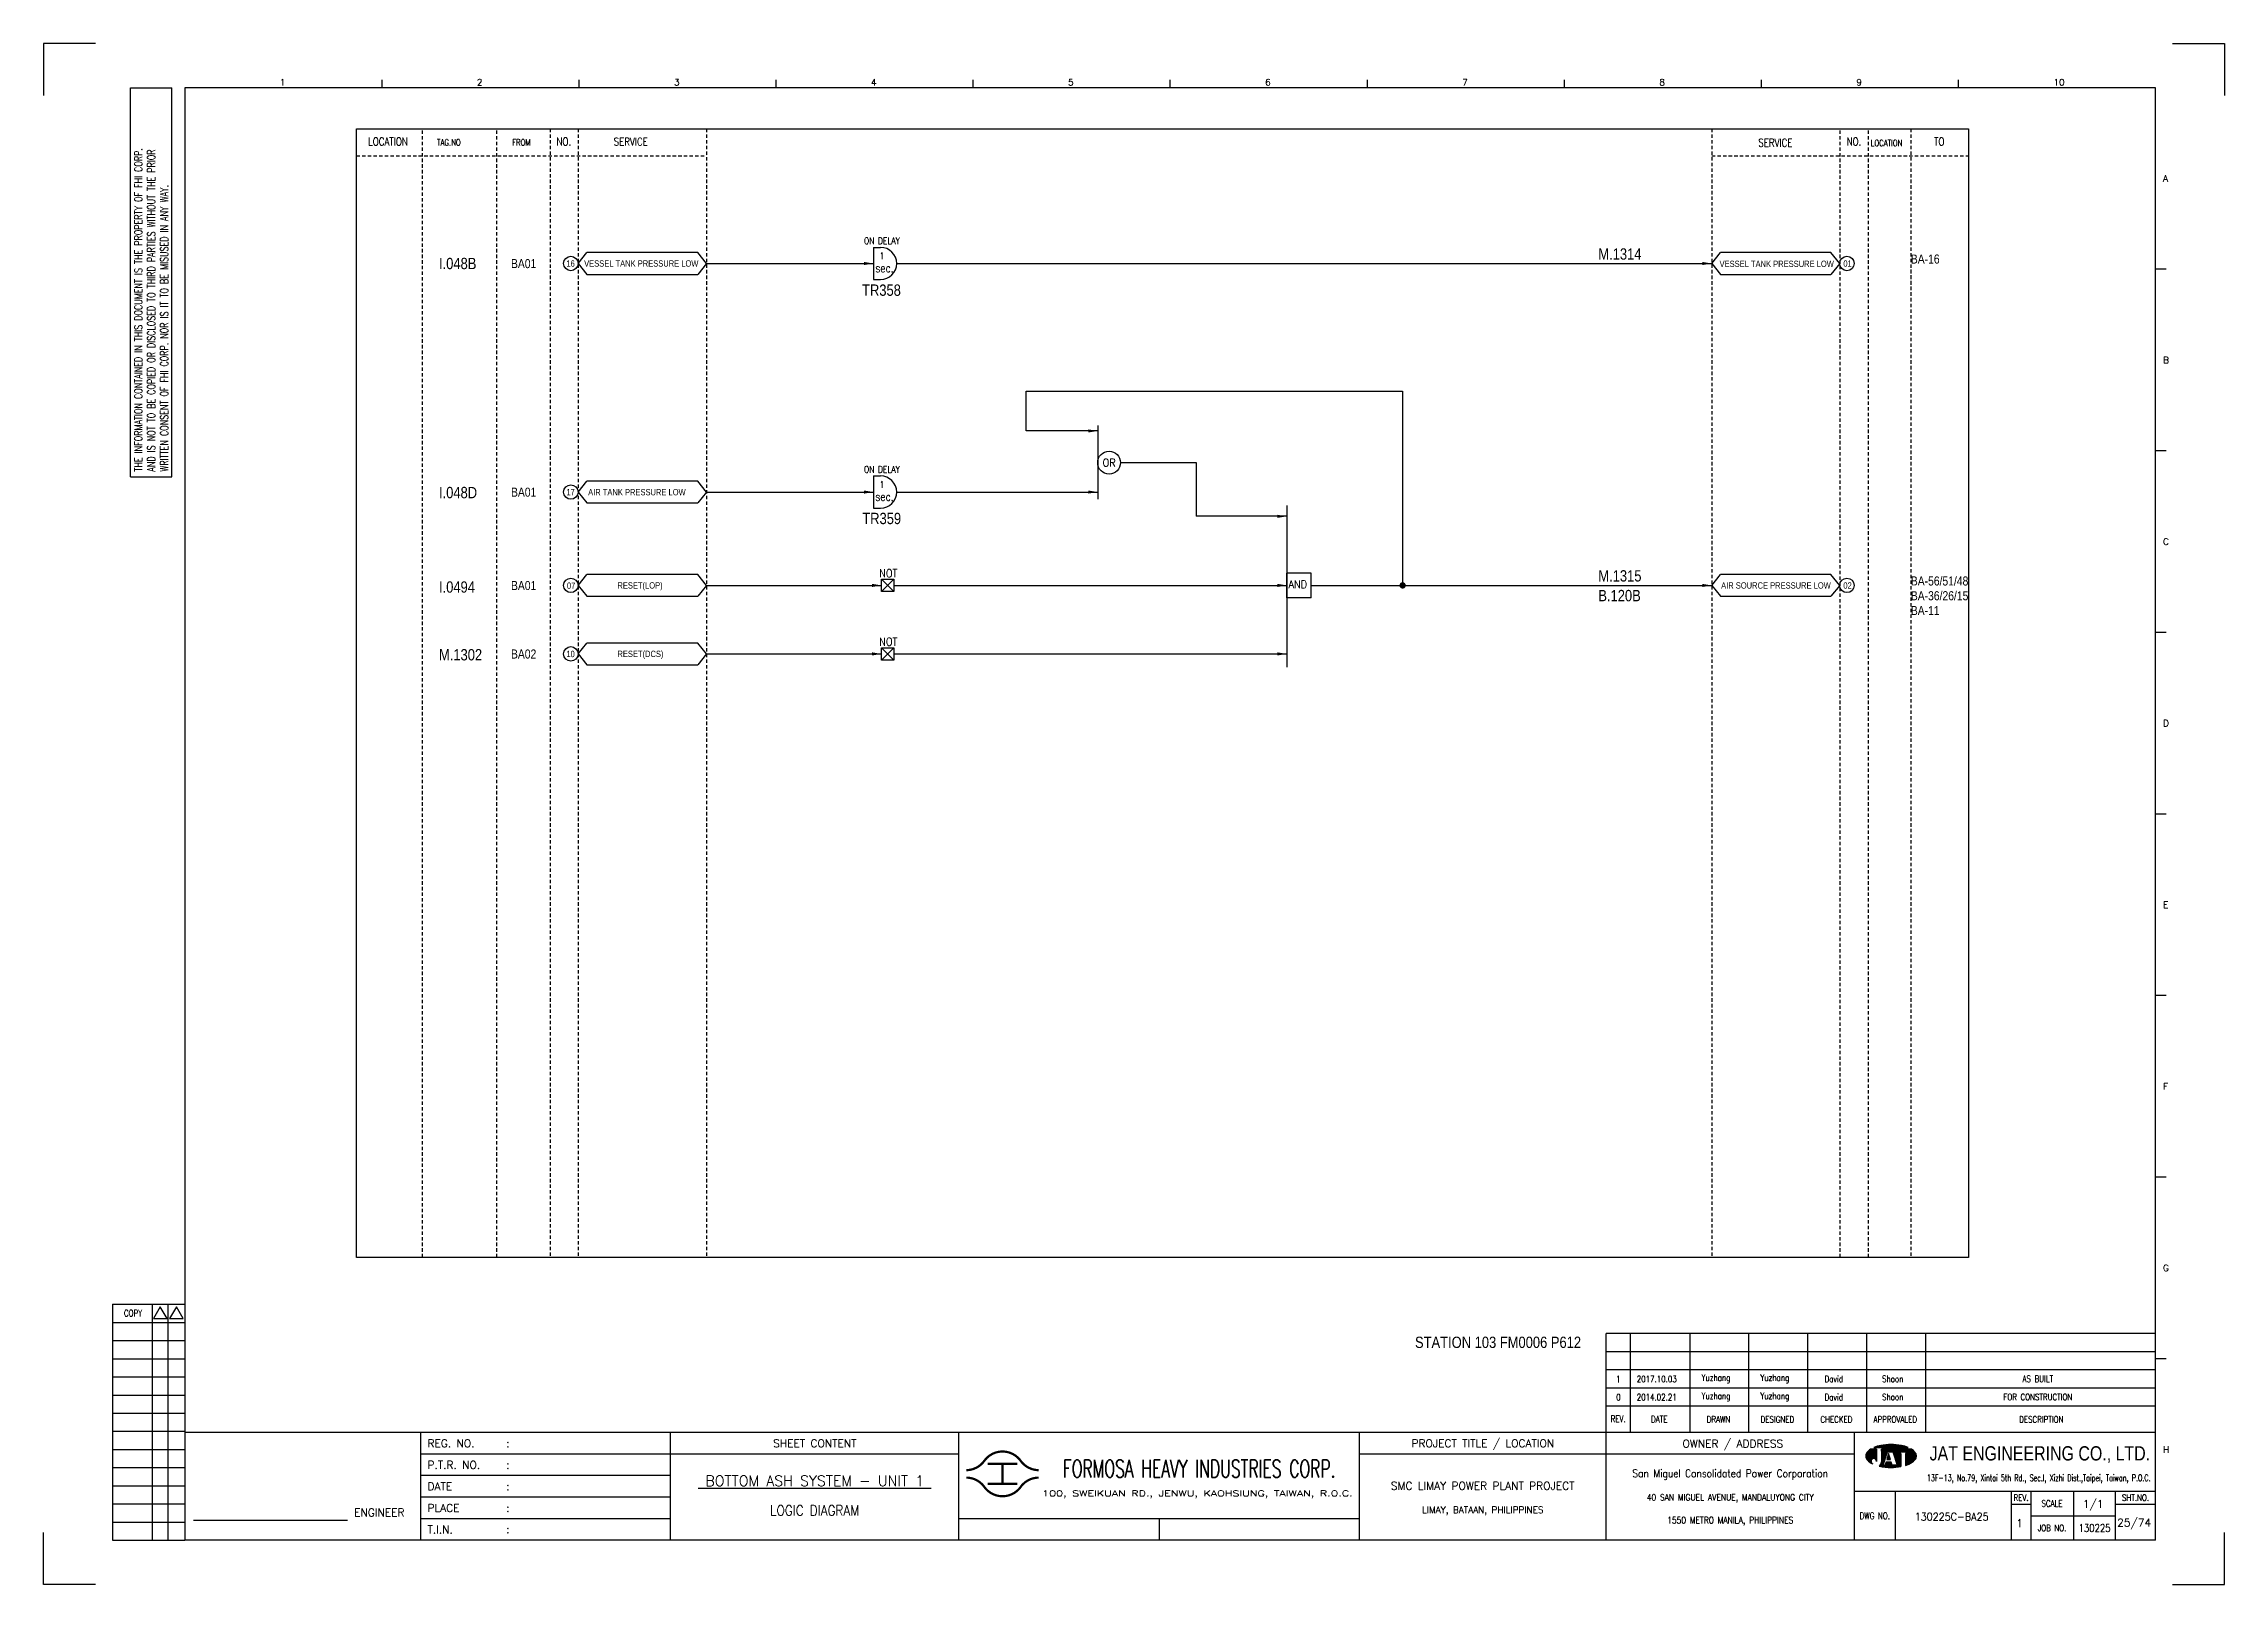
# Model space of a CAD drawing. Extents: x 1562 to 2528, y 409 to 1092.
import ezdxf
from ezdxf.enums import TextEntityAlignment as Align

# ---------------------------------------------------------------- set-up
doc = ezdxf.new("R2010")
doc.units = 0
doc.header["$MEASUREMENT"] = 0
doc.linetypes.add('HIDDEN', pattern=[4, 1.5, -1, 1.5])
doc.layers.get('0').update_dxf_attribs({"linetype": 'CONTINUOUS'})
doc.layers.get('DEFPOINTS').update_dxf_attribs({"linetype": 'CONTINUOUS'})
for name, color, linetype in [('B_DIM', 7, 'CONTINUOUS'), ('CON', 4, 'CONTINUOUS'), ('DCS', 7, 'CONTINUOUS'), ('DIM', 3, 'CONTINUOUS'), ('HID', 2, 'HIDDEN'), ('T', 2, 'CONTINUOUS'), ('TEXT', 7, 'CONTINUOUS'), ('圖框CON', 4, 'CONTINUOUS'), ('圖框DIM', 3, 'CONTINUOUS'), ('框線', 6, 'CONTINUOUS')]:
    doc.layers.add(name, color=color, linetype=linetype)
doc.styles.add('AEH', font='simplex', dxfattribs={"width": 0.8, "bigfont": 'ae'})
doc.styles.add('DAYUKP', font='complex', dxfattribs={"bigfont": 'DAYUKP.SHX'})
doc.styles.add('E2', font='simplex.shx', dxfattribs={"height": 2})
doc.styles.add('E3', font='simplex.shx', dxfattribs={"height": 3})
doc.styles.add('E4', font='simplex.shx', dxfattribs={"height": 4})
doc.styles.add('ROMANS', font='romans', dxfattribs={"width": 0.8})
doc.styles.add('style3', font='ARIALN.TTF')
doc.styles.add('WMF-Arial0', font='arial.ttf')

msp = doc.modelspace()

# ---------------------------------------------------------------- texts
at = {"layer": 'CON', "style": 'ROMANS'}
for s, height, width, p in [('LOCATION', 3.5, 0.8, (1714.49, 1048.26)), ('NO.', 3.5, 0.8, (1792.38, 1048.26)), ('SERVICE', 3.5, 0.8, (1822.03, 1048.19)), ('SERVICE', 3.5, 0.8, (2329.02, 1047.69)), ('NO.', 3.5, 0.8, (2363.82, 1048.26)), ('TO', 3.5, 0.8, (2401.62, 1048.26)), ('1', 3.02, 0.8, (1933.29, 997.63)), ('sec.', 3.78, 0.8, (1934.4, 992.26)), ('OR', 3.5, 0.9, (2033.89, 906.06)), ('sec.', 3.78, 0.8, (1934.4, 891.04)), ('1', 3.02, 0.8, (1933.29, 896.41)), ('NOT', 3.5, 0.9, (1936.09, 857.08)), ('NOT', 3.5, 0.9, (1936.09, 826.76))]:
    msp.add_text(s, height=height, dxfattribs=dict(at, width=width)).set_placement(p, align=Align.MIDDLE)
for s, height, width, p in [('TAG.NO', 2.8, 0.8, (1736.22, 1045.61)), ('FROM', 2.8, 0.8, (1769.48, 1045.61)), ('LOCATION', 2.8, 0.8, (2371.25, 1045.36)), ('ON DELAY', 3.024, 0.8, (1925.33, 1001.86)), ('ON DELAY', 3.024, 0.8, (1925.33, 900.64)), ('AND', 3.5, 0.9, (2113.38, 849.38))]:
    msp.add_text(s, height=height, dxfattribs=dict(at, width=width)).set_placement(p, align=Align.BOTTOM_LEFT)
at = {"layer": 'CON', "style": 'style3'}
for s, p in [('BA01', (1768.97, 994.21)), ('BA01', (1768.97, 892.99)), ('BA01', (1768.97, 851.65)), ('BA02', (1768.97, 821.33))]:
    msp.add_text(s, height=4, dxfattribs=at).set_placement(p, align=Align.MIDDLE_LEFT)
for s, p in [('16', (1793.5, 991.98)), ('VESSEL TANK PRESSURE LOW', (1801.37, 992.02)), ('VESSEL TANK PRESSURE LOW', (2304.3, 991.84)), ('01', (2359.13, 991.98)), ('17', (1793.5, 890.76)), ('AIR TANK PRESSURE LOW', (1803.15, 890.75)), ('07', (1793.75, 849.35)), ('RESET(LOP)', (1816.11, 849.47)), ('AIR SOURCE PRESSURE LOW', (2304.99, 849.44)), ('02', (2359.13, 849.42)), ('10', (1793.5, 819.1)), ('RESET(DCS)', (1816.11, 819.14))]:
    msp.add_text(s, height=2.8, dxfattribs=at).set_placement(p, align=Align.BOTTOM_LEFT)
for s, p in [('BA-16', (2389.02, 994.23)), ('BA-56/51/48', (2389.02, 851.67)), ('BA-36/26/15', (2389.02, 845.12)), ('BA-11', (2389.02, 838.57))]:
    msp.add_text(s, height=4, dxfattribs=at).set_placement(p)
at = {"layer": 'DCS', "linetype": 'ByBlock', "style": 'style3'}
for s, p in [('I.048B', (1737.08, 991.75)), ('M.1314', (2250.6, 995.95)), ('TR358', (1924.48, 979.95)), ('I.048D', (1737.08, 890.31)), ('TR359', (1924.58, 878.85)), ('I.0494', (1737.08, 848.49)), ('M.1315', (2250.6, 853.43)), ('B.120B', (2250.6, 844.69)), ('M.1302', (1737.08, 818.5)), ('STATION 103 FM0006 P612', (2169.4, 514.04))]:
    msp.add_text(s, height=5, dxfattribs=at).set_placement(p)
at = {"layer": 'T', "style": 'AEH', "width": 0.8}
for s, height, p in [('0', 2.87, (2259.46, 492.21)), ('1', 2.87, (2259.46, 500.25)), ('2017.10.03', 2.871, (2276.47, 500.28)), ('2014.02.21', 2.871, (2276.47, 492.24)), ('Yuzhang', 2.871, (2302.67, 500.37)), ('Yuzhang', 2.871, (2302.67, 492.33)), ('Yuzhang', 2.871, (2328.78, 500.37)), ('Yuzhang', 2.871, (2328.78, 492.33)), ('David', 2.871, (2354.89, 500.37)), ('David', 2.871, (2354.89, 492.33)), ('Shoon', 2.871, (2381.01, 500.37)), ('Shoon', 2.871, (2381.01, 492.33)), ('FOR CONSTRUCTION', 2.8714, (2445.28, 492.33)), ('AS BUILT', 2.871, (2445.28, 500.37))]:
    msp.add_text(s, height=height, dxfattribs=at).set_placement(p, align=Align.MIDDLE)
at = {"layer": 'TEXT', "color": 2, "style": 'E3', "width": 0.8}
msp.add_text('130225', height=3.446, dxfattribs=at).set_placement((2470.41, 434.3), align=Align.MIDDLE_CENTER)

# ---------------------------------------------------------------- blocks, each defined once
blk = doc.blocks.new('LEADER')
at = {"layer": 'CON'}
blk.add_solid([(0.85, -0.57), (0.85, -1.57), (3.85, -1.07)], dxfattribs=at)
blk = doc.blocks.new('Sht_Cont_T3')
at = {"layer": 'TEXT', "color": 3, "linetype": 'Continuous', "style": 'E4'}
for tag, p in [('$SHT_CONT_L1$', (55.63, 24.91)), ('$SHT_CONT_L2$', (55.63, 16.61)), ('$SHT_CONT_L3$', (55.63, 8.3))]:
    blk.add_attdef(tag, text='', height=4, dxfattribs=at).set_placement(p, align=Align.MIDDLE)
blk = doc.blocks.new('1880-TITLE_BLK')
at = {"layer": 'TEXT', "color": 2, "linetype": 'Continuous', "style": 'E3'}
for tag, p in [('DWG_NO', (736.41, 26.44)), ('REV', (762.59, 23.97)), ('SCALE', (790.95, 31.17)), ('SHT_NO', (806.74, 23.97))]:
    blk.add_attdef(tag, text='', height=3, dxfattribs=at).set_placement(p, align=Align.MIDDLE)
at = {"layer": 'TEXT', "linetype": 'Continuous', "style": 'E2', "width": 0.6}
for tag, p in [('REV_DATE', (418.65, 19.76)), ('APPR_DATE', (492.93, 19.76))]:
    blk.add_attdef(tag, text='', height=2, dxfattribs=at).set_placement(p, align=Align.MIDDLE_LEFT)
blk = doc.blocks.new('1')
at = {"ltscale": 500, "const_width": 0.99}
blk.add_lwpolyline([(1686.83, 57.65, -0.241531), (1678.79, 61.78, 0.512989), (1662.7, 61.78, -0.241531), (1654.66, 57.65, -0.241531)], format="xyb", dxfattribs=at)
for points in [[(1664.14, 60.4), (1677.35, 60.4)], [(1670.74, 60.4), (1670.74, 51.6)], [(1664.14, 51.6), (1677.35, 51.6)]]:
    blk.add_lwpolyline(points, dxfattribs=at)
at = {"const_width": 0.99}
blk.add_lwpolyline([(1686.83, 54.35, 0.241531), (1678.79, 50.22, -0.512989), (1662.7, 50.22, 0.241531), (1654.66, 54.35, 0.241531)], format="xyb", dxfattribs=at)
at = {"layer": 'B_DIM'}
for p, q in [((2181.53, 118.11), (1938.08, 118.11)), ((1938.08, 74.29), (1938.08, 118.11)), ((1948.92, 74.29), (1948.92, 118.11)), ((1975.28, 74.29), (1975.28, 118.11)), ((2001.39, 74.29), (2001.39, 118.11)), ((2027.5, 74.29), (2027.5, 118.11)), ((2053.62, 74.29), (2053.62, 118.11)), ((2079.73, 74.29), (2079.73, 118.11)), ((2181.53, 110.07), (1938.08, 110.07)), ((1938.08, 77.93), (1938.08, 104.33)), ((2181.53, 102.03), (1938.08, 102.03)), ((2181.53, 93.99), (1938.08, 93.99)), ((2181.53, 85.95), (1938.08, 85.95))]:
    blk.add_line(p, q, dxfattribs=at)
at = {"layer": 'CON'}
for points in [[(1523.67, 26.6), (1523.67, 74.29)], [(1651.45, 26.6), (1651.45, 74.29)]]:
    blk.add_lwpolyline(points, dxfattribs=at)
at = {"layer": 'CON', "ltscale": 500}
for points in [[(1523.67, 64.75), (1413.11, 64.75)], [(1651.45, 64.75), (1523.67, 64.75)], [(1523.67, 55.22), (1413.11, 55.22)], [(1523.67, 45.69), (1413.11, 45.69)], [(1523.67, 36.15), (1413.11, 36.15)]]:
    blk.add_lwpolyline(points, dxfattribs=at)
at = {"layer": 'DEFPOINTS'}
for points in [[(1268.99, 689.33), (1246.02, 689.33), (1246.02, 666.36)], [(2189, 689.33), (2211.97, 689.33), (2211.97, 666.36)], [(1268.99, 7.08), (1246.02, 7.08), (1246.02, 30.05)], [(2189, 7.08), (2211.97, 7.08), (2211.97, 30.05)]]:
    blk.add_lwpolyline(points, dxfattribs=at)
at = {"layer": 'DIM'}
for p, q in [((1276.46, 131.12), (1276.46, 26.6)), ((1276.46, 131.12), (1308.62, 131.12)), ((1294.26, 26.6), (1294.26, 131.12)), ((1301.15, 26.6), (1301.15, 131.12)), ((1276.46, 123.08), (1308.62, 123.08)), ((1276.46, 115.04), (1308.62, 115.04)), ((1276.46, 107), (1308.62, 107)), ((1276.46, 98.96), (1308.62, 98.96)), ((1276.46, 90.92), (1308.62, 90.92)), ((1276.46, 82.88), (1308.62, 82.88)), ((1276.46, 74.84), (1308.62, 74.84)), ((1276.46, 66.8), (1308.62, 66.8)), ((1276.46, 58.76), (1308.62, 58.76)), ((1276.46, 50.72), (1308.62, 50.72)), ((1276.46, 42.68), (1308.62, 42.68)), ((1276.46, 34.64), (1308.62, 34.64)), ((1276.46, 26.6), (1308.62, 26.6))]:
    blk.add_line(p, q, dxfattribs=at)
for points in [[(1297.7, 129.98), (1294.72, 124.81), (1300.69, 124.81)], [(1304.83, 129.98), (1301.84, 124.81), (1307.81, 124.81)]]:
    blk.add_lwpolyline(points, close=True, dxfattribs=at)
at = {"layer": 'T', "lineweight": -3}
for p, q in [((2056.73, 67.67), (2071.93, 67.67)), ((2057.91, 66.87), (2055.21, 66.87)), ((2057.91, 66.87), (2057.91, 61.52)), ((2073.45, 66.87), (2060.05, 66.87)), ((2060.05, 66.33), (2060.05, 66.87)), ((2060.05, 66.87), (2060.05, 61.23)), ((2061.8, 63.05), (2060.05, 61.24)), ((2060.85, 59.91), (2062.72, 65.8)), ((2061.65, 59.91), (2060.85, 59.91)), ((2062.08, 61.25), (2061.65, 59.91)), ((2064.44, 61.25), (2062.08, 61.25)), ((2063.26, 65), (2062.41, 62.32)), ((2062.41, 62.32), (2064.1, 62.32)), ((2062.72, 65.8), (2065.13, 65.8)), ((2064.1, 62.32), (2063.26, 65)), ((2063.79, 65.8), (2065.13, 65.8)), ((2064.86, 59.91), (2064.44, 61.25)), ((2067, 59.91), (2064.86, 59.91)), ((2065.13, 65.8), (2067, 59.91)), ((2066.74, 65.8), (2072.62, 65.8)), ((2066.74, 65), (2066.74, 65.8)), ((2068.61, 65), (2066.74, 65)), ((2068.61, 65), (2068.61, 59.21)), ((2072.62, 65), (2070.75, 65)), ((2070.75, 65), (2070.75, 59.74)), ((2072.62, 65.8), (2072.62, 65))]:
    blk.add_line(p, q, dxfattribs=at)
at = {"layer": 'T', "color": 0, "lineweight": -3}
for p, q in [((2056.94, 67.67), (2057.09, 67.82)), ((2057.16, 67.67), (2057.44, 67.95)), ((2057.39, 67.67), (2057.78, 68.07)), ((2057.61, 67.67), (2058.11, 68.18)), ((2057.83, 67.67), (2058.43, 68.27)), ((2058.05, 67.67), (2058.73, 68.35)), ((2058.27, 67.67), (2059.03, 68.43)), ((2058.49, 67.67), (2059.32, 68.49)), ((2058.72, 67.67), (2059.6, 68.55)), ((2058.94, 67.67), (2059.87, 68.6)), ((2059.16, 67.67), (2060.14, 68.65)), ((2059.38, 67.67), (2060.41, 68.7)), ((2059.6, 67.67), (2060.67, 68.74)), ((2059.82, 67.67), (2060.93, 68.77)), ((2060.05, 67.67), (2061.18, 68.81)), ((2060.27, 67.67), (2061.44, 68.84)), ((2060.49, 67.67), (2061.69, 68.87)), ((2060.71, 67.67), (2061.93, 68.89)), ((2060.93, 67.67), (2062.18, 68.91)), ((2061.15, 67.67), (2062.42, 68.93)), ((2061.38, 67.67), (2062.66, 68.95)), ((2061.6, 67.67), (2062.89, 68.97)), ((2061.82, 67.67), (2063.13, 68.98)), ((2062.04, 67.67), (2063.36, 68.99)), ((2062.26, 67.67), (2063.59, 69)), ((2062.48, 67.67), (2063.82, 69)), ((2062.71, 67.67), (2064.04, 69.01)), ((2062.93, 67.67), (2064.27, 69.01)), ((2063.15, 67.67), (2064.49, 69.01)), ((2063.37, 67.67), (2064.71, 69.01)), ((2063.59, 67.67), (2064.92, 69)), ((2063.81, 67.67), (2065.14, 69)), ((2064.04, 67.67), (2065.35, 68.99)), ((2064.26, 67.67), (2065.56, 68.98)), ((2064.48, 67.67), (2065.78, 68.97)), ((2064.7, 67.67), (2065.98, 68.95)), ((2064.92, 67.67), (2066.19, 68.94)), ((2065.14, 67.67), (2066.4, 68.92)), ((2065.37, 67.67), (2066.6, 68.9)), ((2065.59, 67.67), (2066.8, 68.88)), ((2065.81, 67.67), (2067, 68.86)), ((2066.03, 67.67), (2067.2, 68.84)), ((2066.25, 67.67), (2067.4, 68.82)), ((2066.47, 67.67), (2067.6, 68.79)), ((2066.7, 67.67), (2067.79, 68.77)), ((2066.92, 67.67), (2067.98, 68.74)), ((2067.14, 67.67), (2068.18, 68.71)), ((2067.36, 67.67), (2068.37, 68.68)), ((2067.58, 67.67), (2068.56, 68.64)), ((2067.81, 67.67), (2068.75, 68.61)), ((2068.03, 67.67), (2068.93, 68.58)), ((2068.25, 67.67), (2069.12, 68.54)), ((2068.47, 67.67), (2069.3, 68.5)), ((2068.69, 67.67), (2069.48, 68.46)), ((2068.91, 67.67), (2069.66, 68.42)), ((2069.14, 67.67), (2069.84, 68.37)), ((2069.36, 67.67), (2070.01, 68.33)), ((2069.58, 67.67), (2070.19, 68.28)), ((2069.8, 67.67), (2070.36, 68.23)), ((2070.02, 67.67), (2070.53, 68.18)), ((2070.24, 67.67), (2070.7, 68.13)), ((2070.47, 67.67), (2070.87, 68.07)), ((2070.69, 67.67), (2071.03, 68.02)), ((2070.91, 67.67), (2071.2, 67.96)), ((2071.13, 67.67), (2071.36, 67.9)), ((2071.35, 67.67), (2071.52, 67.84)), ((2071.57, 67.67), (2071.68, 67.77)), ((2071.8, 67.67), (2071.83, 67.71)), ((2053.09, 63.82), (2056.14, 66.87)), ((2053.09, 64.04), (2055.92, 66.87)), ((2053.11, 63.62), (2056.36, 66.87)), ((2053.12, 64.29), (2055.7, 66.87)), ((2053.14, 63.43), (2056.58, 66.87)), ((2053.18, 63.25), (2056.8, 66.87)), ((2053.18, 64.57), (2055.47, 66.87)), ((2053.24, 63.08), (2057.03, 66.87)), ((2053.29, 64.91), (2055.25, 66.87)), ((2053.3, 62.92), (2057.25, 66.87)), ((2053.37, 62.77), (2057.47, 66.87)), ((2053.45, 62.63), (2057.69, 66.87)), ((2053.54, 62.5), (2057.91, 66.86)), ((2053.61, 65.45), (2054.47, 66.31)), ((2053.64, 62.37), (2057.91, 66.64)), ((2053.74, 62.25), (2057.91, 66.42)), ((2053.84, 62.14), (2057.91, 66.2)), ((2053.95, 62.02), (2057.91, 65.98)), ((2054.07, 61.91), (2057.91, 65.75)), ((2054.18, 61.8), (2057.91, 65.53)), ((2054.29, 61.7), (2057.91, 65.31)), ((2054.41, 61.59), (2057.91, 65.09)), ((2054.53, 61.49), (2057.91, 64.87)), ((2054.65, 61.39), (2057.91, 64.65)), ((2054.78, 61.29), (2055.59, 62.11)), ((2054.9, 61.2), (2055.48, 61.77)), ((2055.03, 61.11), (2055.46, 61.53)), ((2055.16, 61.01), (2055.47, 61.33)), ((2055.3, 60.93), (2055.52, 61.15)), ((2055.43, 60.84), (2055.59, 60.99)), ((2055.57, 60.76), (2055.67, 60.85)), ((2055.71, 60.67), (2055.76, 60.73)), ((2055.85, 60.59), (2055.88, 60.62)), ((2056, 60.52), (2056, 60.52)), ((2056.12, 62.63), (2057.91, 64.42)), ((2056.14, 60.44), (2056.14, 60.44)), ((2056.46, 62.75), (2057.91, 64.2)), ((2056.7, 62.77), (2057.91, 63.98)), ((2056.9, 62.75), (2057.91, 63.76)), ((2057.08, 62.71), (2057.91, 63.54)), ((2057.23, 62.64), (2057.91, 63.32)), ((2057.37, 62.56), (2057.91, 63.09)), ((2057.5, 62.46), (2057.91, 62.87)), ((2057.61, 62.35), (2057.91, 62.65)), ((2057.7, 62.23), (2057.91, 62.43)), ((2057.79, 62.09), (2057.91, 62.21)), ((2057.85, 61.93), (2057.91, 61.99)), ((2057.89, 61.75), (2057.91, 61.76)), ((2057.91, 61.54), (2057.91, 61.55)), ((2059.09, 59.4), (2061.43, 61.74)), ((2059.28, 59.36), (2061.33, 61.42)), ((2059.46, 59.32), (2061.23, 61.09)), ((2059.64, 59.29), (2061.12, 60.77)), ((2059.83, 59.25), (2061.02, 60.44)), ((2059.86, 60.39), (2061.54, 62.07)), ((2059.98, 60.73), (2061.64, 62.39)), ((2060.02, 59.22), (2060.92, 60.12)), ((2060.03, 61), (2061.74, 62.72)), ((2060.05, 63.24), (2063.68, 66.87)), ((2060.05, 63.46), (2063.46, 66.87)), ((2060.05, 63.68), (2063.23, 66.87)), ((2060.05, 63.9), (2063.01, 66.87)), ((2060.05, 64.13), (2062.79, 66.87)), ((2060.05, 64.35), (2062.57, 66.87)), ((2060.05, 64.57), (2062.35, 66.87)), ((2060.05, 64.79), (2062.13, 66.87)), ((2060.05, 65.01), (2061.9, 66.87)), ((2060.05, 65.23), (2061.68, 66.87)), ((2060.05, 65.46), (2061.46, 66.87)), ((2060.05, 66.12), (2060.79, 66.87)), ((2060.05, 66.34), (2060.57, 66.87)), ((2060.05, 66.56), (2060.35, 66.87)), ((2060.05, 66.79), (2060.13, 66.87)), ((2060.05, 65.68), (2061.24, 66.87)), ((2060.05, 65.9), (2061.02, 66.87)), ((2060.05, 63.02), (2062.67, 65.64)), ((2060.05, 62.8), (2062.57, 65.32)), ((2060.05, 62.57), (2062.47, 64.99)), ((2060.05, 62.35), (2062.36, 64.67)), ((2060.05, 62.13), (2062.26, 64.34)), ((2060.05, 61.91), (2062.16, 64.02)), ((2060.05, 61.69), (2062.05, 63.69)), ((2060.05, 61.46), (2061.95, 63.37)), ((2060.05, 61.24), (2060.05, 61.24)), ((2060.21, 59.19), (2060.93, 59.91)), ((2060.4, 59.16), (2061.15, 59.91)), ((2060.59, 59.13), (2061.38, 59.91)), ((2060.78, 59.1), (2061.6, 59.91)), ((2060.98, 59.07), (2063.16, 61.25)), ((2061.17, 59.04), (2063.38, 61.25)), ((2061.37, 59.02), (2063.6, 61.25)), ((2061.57, 59), (2063.82, 61.25)), ((2061.68, 59.99), (2062.94, 61.25)), ((2061.77, 58.97), (2064.04, 61.25)), ((2061.78, 60.32), (2062.71, 61.25)), ((2061.88, 60.64), (2062.49, 61.25)), ((2061.97, 58.95), (2064.27, 61.25)), ((2061.99, 60.96), (2062.27, 61.25)), ((2062.17, 58.94), (2064.45, 61.21)), ((2062.38, 58.92), (2064.51, 61.05)), ((2062.45, 62.32), (2063.71, 63.57)), ((2062.5, 62.58), (2063.65, 63.74)), ((2062.58, 58.9), (2064.56, 60.88)), ((2062.6, 62.91), (2063.6, 63.91)), ((2062.68, 62.32), (2063.76, 63.4)), ((2062.7, 63.23), (2063.55, 64.08)), ((2062.79, 58.89), (2064.61, 60.71)), ((2062.8, 63.56), (2063.49, 64.25)), ((2062.83, 65.8), (2063.9, 66.87)), ((2062.9, 62.32), (2063.81, 63.24)), ((2062.91, 63.88), (2063.44, 64.42)), ((2063, 58.88), (2064.67, 60.54)), ((2063.01, 64.2), (2063.39, 64.58)), ((2063.05, 65.8), (2064.12, 66.87)), ((2063.11, 64.53), (2063.33, 64.75)), ((2063.12, 62.32), (2063.87, 63.07)), ((2063.21, 64.85), (2063.28, 64.92)), ((2063.21, 58.87), (2064.72, 60.37)), ((2063.27, 65.8), (2064.34, 66.87)), ((2063.34, 62.32), (2063.92, 62.9)), ((2063.43, 58.86), (2064.77, 60.2)), ((2063.49, 65.8), (2064.56, 66.87)), ((2063.56, 62.32), (2063.97, 62.73)), ((2063.64, 58.85), (2064.82, 60.03)), ((2063.72, 65.8), (2064.79, 66.87)), ((2063.78, 62.32), (2064.03, 62.56)), ((2063.86, 58.85), (2064.92, 59.91)), ((2063.94, 65.8), (2065.01, 66.87)), ((2064.01, 62.32), (2064.08, 62.39)), ((2064.08, 58.84), (2065.15, 59.91)), ((2064.16, 65.8), (2065.23, 66.87)), ((2064.3, 58.84), (2065.37, 59.91)), ((2064.38, 65.8), (2065.45, 66.87)), ((2064.52, 58.84), (2065.59, 59.91)), ((2064.6, 65.8), (2065.67, 66.87)), ((2064.74, 58.85), (2065.81, 59.91)), ((2064.82, 65.8), (2065.89, 66.87)), ((2064.97, 58.85), (2066.03, 59.91)), ((2065.05, 65.8), (2066.12, 66.87)), ((2065.16, 65.69), (2066.34, 66.87)), ((2065.2, 58.86), (2066.25, 59.91)), ((2065.22, 65.53), (2066.56, 66.87)), ((2065.27, 65.36), (2066.78, 66.87)), ((2065.32, 65.19), (2067, 66.87)), ((2065.38, 65.02), (2067.22, 66.87)), ((2065.43, 64.85), (2067.45, 66.87)), ((2065.43, 58.87), (2066.48, 59.91)), ((2065.48, 64.69), (2067.67, 66.87)), ((2065.54, 64.52), (2066.74, 65.71)), ((2065.59, 64.35), (2066.74, 65.49)), ((2065.65, 64.18), (2066.74, 65.27)), ((2065.66, 58.88), (2066.7, 59.91)), ((2065.7, 64.01), (2066.74, 65.05)), ((2065.75, 63.84), (2066.9, 65)), ((2065.81, 63.68), (2067.12, 65)), ((2065.86, 63.51), (2067.35, 65)), ((2065.9, 58.89), (2066.92, 59.91)), ((2065.91, 63.34), (2067.57, 65)), ((2065.97, 63.17), (2067.79, 65)), ((2066.02, 63), (2068.01, 65)), ((2066.07, 62.84), (2068.23, 65)), ((2066.13, 62.67), (2068.46, 65)), ((2066.14, 58.91), (2068.61, 61.38)), ((2066.18, 62.5), (2068.61, 64.93)), ((2066.23, 62.33), (2068.61, 64.71)), ((2066.29, 62.16), (2068.61, 64.48)), ((2066.34, 61.99), (2068.61, 64.26)), ((2066.38, 58.93), (2068.61, 61.16)), ((2066.39, 61.83), (2068.61, 64.04)), ((2066.45, 61.66), (2068.61, 63.82)), ((2066.5, 61.49), (2068.61, 63.6)), ((2066.56, 61.32), (2068.61, 63.38)), ((2066.61, 61.15), (2068.61, 63.15)), ((2066.62, 58.95), (2068.61, 60.94)), ((2066.66, 60.99), (2068.61, 62.93)), ((2066.72, 60.82), (2068.61, 62.71)), ((2066.77, 60.65), (2068.61, 62.49)), ((2066.82, 65.8), (2067.89, 66.87)), ((2066.82, 60.48), (2068.61, 62.27)), ((2066.87, 58.97), (2068.61, 60.72)), ((2066.88, 60.31), (2068.61, 62.05)), ((2066.93, 60.14), (2068.61, 61.82)), ((2066.98, 59.98), (2068.61, 61.6)), ((2067.04, 65.8), (2068.11, 66.87)), ((2067.11, 59), (2068.61, 60.49)), ((2067.26, 65.8), (2068.33, 66.87)), ((2067.37, 59.03), (2068.61, 60.27)), ((2067.48, 65.8), (2068.55, 66.87)), ((2067.62, 59.06), (2068.61, 60.05)), ((2067.71, 65.8), (2068.78, 66.87)), ((2067.88, 59.1), (2068.61, 59.83)), ((2067.93, 65.8), (2069, 66.87)), ((2068.14, 59.14), (2068.61, 59.61)), ((2068.15, 65.8), (2069.22, 66.87)), ((2068.37, 65.8), (2069.44, 66.87)), ((2068.4, 59.18), (2068.61, 59.38)), ((2068.59, 65.8), (2069.66, 66.87)), ((2068.81, 65.8), (2069.88, 66.87)), ((2069.04, 65.8), (2070.11, 66.87)), ((2069.26, 65.8), (2070.33, 66.87)), ((2069.48, 65.8), (2070.55, 66.87)), ((2069.7, 65.8), (2070.77, 66.87)), ((2069.92, 65.8), (2070.99, 66.87)), ((2070.14, 65.8), (2071.21, 66.87)), ((2070.37, 65.8), (2071.44, 66.87)), ((2070.59, 65.8), (2071.66, 66.87)), ((2070.75, 63.08), (2074.07, 66.4)), ((2070.75, 62.86), (2074.19, 66.3)), ((2070.75, 62.63), (2074.31, 66.2)), ((2070.75, 62.41), (2074.43, 66.09)), ((2070.75, 62.19), (2074.54, 65.98)), ((2070.75, 61.97), (2074.66, 65.87)), ((2070.75, 61.75), (2074.77, 65.76)), ((2070.75, 61.53), (2074.87, 65.65)), ((2070.75, 61.3), (2074.98, 65.53)), ((2070.75, 61.08), (2075.08, 65.41)), ((2070.75, 60.86), (2075.17, 65.28)), ((2070.75, 60.64), (2075.25, 65.14)), ((2070.75, 63.96), (2071.78, 65)), ((2070.75, 63.74), (2072, 65)), ((2070.75, 63.52), (2072.22, 65)), ((2070.75, 63.3), (2072.45, 65)), ((2070.75, 64.41), (2071.34, 65)), ((2070.75, 64.19), (2071.56, 65)), ((2070.75, 64.85), (2070.89, 65)), ((2070.75, 64.63), (2071.12, 65)), ((2070.75, 60.42), (2075.33, 64.99)), ((2070.75, 60.2), (2075.39, 64.84)), ((2070.75, 59.97), (2075.45, 64.67)), ((2070.75, 59.75), (2075.5, 64.5)), ((2070.81, 65.8), (2071.88, 66.87)), ((2071.03, 65.8), (2072.1, 66.87)), ((2071.07, 59.85), (2075.53, 64.32)), ((2071.25, 65.8), (2072.32, 66.87)), ((2071.42, 59.97), (2075.56, 64.12)), ((2071.47, 65.8), (2072.54, 66.87)), ((2071.7, 65.8), (2072.77, 66.87)), ((2071.78, 60.12), (2075.57, 63.9)), ((2071.92, 65.8), (2072.99, 66.87)), ((2072.14, 65.8), (2073.21, 66.87)), ((2072.17, 60.28), (2075.55, 63.67)), ((2072.36, 65.8), (2073.43, 66.87)), ((2072.58, 65.8), (2073.57, 66.78)), ((2072.59, 60.48), (2075.51, 63.4)), ((2072.62, 65.62), (2073.7, 66.69)), ((2072.62, 65.39), (2073.83, 66.6)), ((2072.62, 65.17), (2073.95, 66.5)), ((2073.08, 60.75), (2075.42, 63.1)), ((2073.74, 61.19), (2075.24, 62.69))]:
    blk.add_line(p, q, dxfattribs=at)
at = {"layer": 'T', "lineweight": -3}
for centre, major_axis, start_param, end_param in [((2062.5, 54), (-10.49, 10.49), 5.683021, 5.897183), ((2064.33, 44.23), (-17.52, 17.52), 5.497787, 5.683021), ((2064.33, 44.23), (17.52, 17.52), 0.600164, 0.785398), ((2066.16, 54), (10.49, 10.49), 0.386002, 0.600164), ((2055.58, 63.92), (1.76, 1.76), 1.614811, 2.356194), ((2055.58, 63.92), (-1.76, 1.76), 0.785398, 1.526782), ((2059.72, 60.14), (-5.73, 5.73), 6.088179, 6.3272), ((2059.72, 67.71), (5.73, 5.73), 3.097578, 3.478972), ((2056.68, 61.54), (-0.868, 0.868), 3.906164, 8.245601), ((2057.88, 61.28), (1.53, 1.53), 4.470635, 5.546585), ((2064.33, 83.62), (17.52, 17.52), 3.710226, 3.926991), ((2064.33, 83.62), (17.52, 17.52), 3.926991, 4.100643), ((2066.16, 73.85), (-10.49, 10.49), 2.670765, 2.781027), ((2068.93, 67.71), (-5.73, 5.73), 2.781027, 3.185607), ((2068.93, 60.14), (-5.73, 5.73), 4.668374, 4.907395), ((2073.07, 63.92), (-1.76, 1.76), 3.926991, 4.668374), ((2073.07, 63.92), (1.76, 1.76), 4.756403, 5.497787)]:
    blk.add_ellipse(centre, major_axis=major_axis, ratio=1, start_param=start_param, end_param=end_param, dxfattribs=at)
at = {"layer": '圖框CON'}
for p, q in [((1284.5, 669.81), (1302.87, 669.81)), ((1284.5, 497.52), (1284.5, 669.81)), ((1302.87, 497.52), (1302.87, 669.81)), ((1395.91, 669.85), (1395.91, 673.29)), ((1483.2, 669.85), (1483.2, 673.29)), ((1570.49, 669.85), (1570.49, 673.29)), ((1657.78, 669.85), (1657.78, 673.29)), ((1745.08, 669.85), (1745.08, 673.29)), ((1832.37, 669.85), (1832.37, 673.29)), ((1919.66, 669.85), (1919.66, 673.29)), ((2006.95, 669.85), (2006.95, 673.29)), ((2094.24, 669.85), (2094.24, 673.29)), ((2186.14, 589.41), (2181.53, 589.41)), ((2186.14, 509.01), (2181.53, 509.01)), ((1284.5, 497.52), (1302.87, 497.52)), ((2186.14, 428.61), (2181.53, 428.61)), ((2186.14, 348.2), (2181.53, 348.2)), ((2186.14, 267.8), (2181.53, 267.8)), ((2186.14, 187.4), (2181.53, 187.4)), ((2186.14, 107), (2181.53, 107)), ((2048.1, 48.3), (2181.53, 48.3)), ((2066.14, 48.3), (2066.14, 26.6)), ((2117.55, 48.3), (2117.55, 26.6)), ((2117.55, 42.62), (2126.28, 42.62)), ((2126.28, 48.3), (2126.28, 26.6)), ((2145.25, 26.6), (2145.25, 48.3)), ((2163.72, 26.6), (2163.72, 48.3)), ((2163.72, 42.62), (2181.53, 42.62)), ((1740.17, 36.15), (1740.17, 26.6)), ((2126.28, 37.45), (2163.72, 37.45))]:
    blk.add_line(p, q, dxfattribs=at)
for points in [[(1413.11, 26.6), (1413.11, 74.29)], [(1828.89, 26.6), (1828.89, 74.29)], [(1938.08, 26.6), (1938.08, 74.29)], [(2048.1, 26.6), (2048.1, 74.29)], [(2048.1, 64.75), (1828.89, 64.75)], [(1828.89, 36.15), (1802.67, 36.15), (1651.45, 36.15)]]:
    blk.add_lwpolyline(points, dxfattribs=at)
at = {"layer": '圖框DIM'}
blk.add_line((1312.36, 35.55), (1380.65, 35.55), dxfattribs=at)
at = {"layer": '框線'}
for p, q in [((1308.62, 669.81), (1308.62, 26.6)), ((2181.53, 669.81), (1308.62, 669.81)), ((2181.53, 26.6), (2181.53, 669.81)), ((2181.53, 74.29), (1308.62, 74.29)), ((2181.53, 26.6), (1308.62, 26.6))]:
    blk.add_line(p, q, dxfattribs=at)
at = {"style": 'DAYUKP'}
for s, height, p in [('1', 2.87, (1350.64, 670.78)), ('2', 2.87, (1437.93, 670.78)), ('3', 2.87, (1525.22, 670.78)), ('4', 2.87, (1612.51, 670.78)), ('5', 2.87, (1699.8, 670.78)), ('6', 2.87, (1787.1, 670.78)), ('7', 2.87, (1874.39, 670.78)), ('8', 2.87, (1961.68, 670.78)), ('9', 2.87, (2048.97, 670.78)), ('10', 2.871, (2136.26, 670.78))]:
    blk.add_text(s, height=height, dxfattribs=at).set_placement(p)
for s, p in [('A', (2184.79, 629.6)), ('B', (2184.79, 549.2)), ('C', (2184.79, 468.8)), ('D', (2184.79, 388.39)), ('E', (2184.79, 307.99)), ('F', (2184.79, 227.59)), ('G', (2184.79, 147.19)), ('H', (2184.79, 66.79))]:
    blk.add_text(s, height=2.87, dxfattribs=at).set_placement(p, align=Align.MIDDLE_LEFT)
at = {"style": 'WMF-Arial0', "width": 0.8}
blk.add_text('JAT ENGINEERING CO., LTD.', height=6.3172, dxfattribs=at).set_placement((2130.24, 64.55), align=Align.MIDDLE)
at = {"color": 90, "ltscale": 500, "style": 'ROMANS', "width": 0.65}
blk.add_text('FORMOSA HEAVY INDUSTRIES CORP.', height=7.7366, dxfattribs=at).set_placement((1757.9, 58.28), align=Align.MIDDLE)
at = {"color": 2, "ltscale": 500, "style": 'ROMANS', "width": 0.85}
blk.add_text('San Miguel Consolidated Power Corporation', height=3.4457, dxfattribs=at).set_placement((1993.09, 56.23), align=Align.MIDDLE_CENTER)
at = {"color": 2, "ltscale": 500, "style": 'ROMANS'}
for s, height, p in [('SMC LIMAY POWER PLANT PROJECT', 3.4457, (1883.48, 50.7)), ('LIMAY, BATAAN, PHILIPPINES', 2.8714, (1883.48, 40.08))]:
    blk.add_text(s, height=height, dxfattribs=at).set_placement(p, align=Align.MIDDLE_CENTER)
at = {"color": 4, "ltscale": 500, "style": 'ROMANS', "width": 0.85}
for s, p in [('40 SAN MIGUEL AVENUE, MANDALUYONG CITY', (1993.09, 45.61)), ('1550 METRO MANILA, PHILIPPINES', (1993.09, 35.51))]:
    blk.add_text(s, height=2.8714, dxfattribs=at).set_placement(p, align=Align.MIDDLE_CENTER)
at = {"layer": 'B_DIM', "style": 'AEH', "width": 0.8}
for s, height, p in [('REV.', 2.871, (1943.45, 80.37)), ('DATE', 2.871, (1961.68, 80.21)), ('DRAWN', 2.871, (1987.87, 80.12)), ('DESIGNED', 2.871, (2013.98, 80.12)), ('CHECKED', 2.871, (2040.1, 80.12)), ('APPROVALED', 2.871, (2066.21, 80.12)), ('DESCRIPTION', 2.8714, (2130.87, 80.12))]:
    blk.add_text(s, height=height, dxfattribs=at).set_placement(p, align=Align.MIDDLE)
at = {"layer": 'DIM', "style": 'ROMANS', "width": 0.75}
for s, p in [('THE INFORMATION CONTAINED IN THIS DOCUMENT IS THE PROPERTY OF FHI CORP.', (1287.94, 499.82)), ('AND IS NOT TO BE COPIED OR DISCLOSED TO THIRD PARTIES WITHOUT THE PRIOR', (1293.68, 499.82)), ('WRITTEN CONSENT OF FHI CORP. NOR IS IT TO BE MISUSED IN ANY WAY.', (1299.43, 499.82))]:
    blk.add_text(s, height=3.4457, rotation=90, dxfattribs=at).set_placement(p, align=Align.MIDDLE_LEFT)
at = {"layer": 'DIM', "style": 'ROMANS', "width": 0.8}
blk.add_text('COPY', height=2.871, dxfattribs=at).set_placement((1285.64, 127.16), align=Align.MIDDLE)
at = {"layer": 'HID', "ltscale": 500, "style": 'ROMANS'}
for s, height, p in [('REG. NO.', 3.446, (1416.1, 69.52)), (':', 3.45, (1450.9, 69.52)), ('P.T.R. NO.', 3.446, (1416.1, 59.99)), (':', 3.45, (1450.9, 59.99)), ('DATE', 3.446, (1416.1, 50.45)), (':', 3.45, (1450.9, 50.45)), ('PLACE', 3.446, (1416.1, 40.92)), (':', 3.45, (1450.9, 40.92)), ('T.I.N.', 3.446, (1416.1, 31.37)), (':', 3.45, (1450.9, 31.39))]:
    blk.add_text(s, height=height, dxfattribs=at).set_placement(p, align=Align.MIDDLE_LEFT)
for s, p in [('SHEET CONTENT', (1587.56, 69.52)), ('PROJECT TITLE / LOCATION', (1883.48, 69.28)), ('OWNER / ADDRESS', (1994.25, 69.12))]:
    blk.add_text(s, height=3.4457, dxfattribs=at).set_placement(p, align=Align.MIDDLE)
at = {"layer": 'HID', "style": 'ROMANS', "width": 1.216198}
blk.add_text('100, SWEIKUAN RD., JENWU, KAOHSIUNG, TAIWAN, R.O.C.', height=2.5897, dxfattribs=at).set_placement((1688.31, 46.06), (1825.84, 46.06), align=Align.FIT)
at = {"layer": 'HID', "style": 'ROMANS'}
blk.add_text('ENGINEER', height=3.446, dxfattribs=at).set_placement((1394.71, 37.18), align=Align.CENTER)
at = {"layer": 'HID', "color": 7, "style": 'ROMANS', "width": 0.8}
for s, p in [('DWG NO.', (2057.12, 37.45)), ('REV.', (2121.92, 45.46)), ('SCALE', (2135.64, 42.87)), ('SHT.NO.', (2172.62, 45.46)), ('JOB NO.', (2135.64, 32.03))]:
    blk.add_text(s, height=2.871, dxfattribs=at).set_placement(p, align=Align.MIDDLE)
at = {"layer": 'T', "color": 2, "ltscale": 500, "style": 'ROMANS', "width": 0.65}
blk.add_text('13F-13, No.79, Xintai 5th Rd., Sec.I, Xizhi Dist.,Taipei, Taiwan, P.O.C.', height=2.8714, dxfattribs=at).set_placement((2129.74, 52.81), align=Align.CENTER)

# ---------------------------------------------------------------- linework, layer by layer
at = {"layer": 'CON', "color": 6}
for p, q in [((1798.68, 994.26), (1802.58, 999.08)), ((1851.72, 999.08), (1802.58, 999.08)), ((1855.62, 994.26), (1851.72, 999.08)), ((1929.49, 1001.4), (1929.49, 987.12)), ((1929.49, 1001.4), (1932.67, 1001.4)), ((2300.82, 994.26), (2304.72, 999.08)), ((2353.62, 999.08), (2304.72, 999.08)), ((2357.52, 994.26), (2353.62, 999.08)), ((1798.68, 994.26), (1802.58, 989.44)), ((1802.58, 989.44), (1851.72, 989.44)), ((1855.62, 994.26), (1851.72, 989.44)), ((1929.49, 987.12), (1932.67, 987.12)), ((2300.82, 994.26), (2304.72, 989.44)), ((2304.72, 989.44), (2353.62, 989.44)), ((2357.52, 994.26), (2353.62, 989.44)), ((2028.85, 922.53), (2028.85, 889.88)), ((1929.49, 900.18), (1929.49, 885.9)), ((1929.49, 900.18), (1932.67, 900.18)), ((1798.68, 893.04), (1802.58, 897.86)), ((1798.68, 893.04), (1802.58, 888.22)), ((1851.72, 897.86), (1802.58, 897.86)), ((1855.62, 893.04), (1851.72, 897.86)), ((1855.62, 893.04), (1851.72, 888.22)), ((1802.58, 888.22), (1851.72, 888.22)), ((1929.49, 885.9), (1932.67, 885.9)), ((2112.59, 887.03), (2112.59, 815.51)), ((1798.68, 851.7), (1802.58, 856.52)), ((1798.68, 851.7), (1802.58, 846.88)), ((1851.72, 856.52), (1802.58, 856.52)), ((1855.62, 851.7), (1851.72, 856.52)), ((1855.62, 851.7), (1851.72, 846.88)), ((1938.55, 854.43), (1933.09, 848.97)), ((1933.09, 854.43), (1938.55, 848.97)), ((1933.09, 854.43), (1938.55, 854.43)), ((1933.09, 848.97), (1933.09, 854.43)), ((1938.55, 854.43), (1938.55, 848.97)), ((2112.59, 846.22), (2112.59, 857.18)), ((2123.45, 857.18), (2112.59, 857.18)), ((2123.45, 846.22), (2123.45, 857.18)), ((2300.82, 851.7), (2304.72, 856.52)), ((2300.82, 851.7), (2304.72, 846.88)), ((2353.62, 856.52), (2304.72, 856.52)), ((2357.52, 851.7), (2353.62, 856.52)), ((2357.52, 851.7), (2353.62, 846.88)), ((1802.58, 846.88), (1851.72, 846.88)), ((1938.55, 848.97), (1933.09, 848.97)), ((2123.45, 846.22), (2112.59, 846.22)), ((2304.72, 846.88), (2353.62, 846.88)), ((1798.68, 821.38), (1802.58, 826.19)), ((1798.68, 821.38), (1802.58, 816.56)), ((1851.72, 826.19), (1802.58, 826.19)), ((1855.62, 821.38), (1851.72, 826.19)), ((1855.62, 821.38), (1851.72, 816.56)), ((1933.09, 824.11), (1938.55, 824.11)), ((1933.09, 824.11), (1938.55, 818.65)), ((1938.55, 824.11), (1933.09, 818.65)), ((1933.09, 818.65), (1933.09, 824.11)), ((1938.55, 824.11), (1938.55, 818.65)), ((1802.58, 816.56), (1851.72, 816.56)), ((1938.55, 818.65), (1933.09, 818.65))]:
    msp.add_line(p, q, dxfattribs=at)
at = {"layer": 'CON'}
for p, q in [((1855.62, 994.26), (1929.49, 994.26)), ((1939.81, 994.26), (2300.82, 994.26)), ((1997.17, 920.1), (1997.17, 937.67)), ((1997.17, 937.67), (2163.92, 937.67)), ((2163.92, 937.67), (2163.92, 851.7)), ((2028.85, 920.1), (1997.17, 920.1)), ((2038.93, 906.06), (2072.4, 906.06)), ((2072.4, 906.06), (2072.4, 882.3)), ((1855.62, 893.04), (1929.49, 893.04)), ((1939.81, 893.04), (2028.85, 893.04)), ((2112.59, 882.3), (2072.4, 882.3)), ((1855.62, 851.7), (1933.09, 851.7)), ((1938.55, 851.7), (2112.59, 851.7)), ((2123.45, 851.7), (2300.82, 851.7)), ((1855.62, 821.38), (1933.09, 821.38)), ((1938.55, 821.38), (2112.59, 821.38))]:
    msp.add_line(p, q, dxfattribs=at)
msp.add_lwpolyline([(1700.57, 1053.87), (2414.57, 1053.87), (2414.57, 554.06), (1700.57, 554.06)], close=True, dxfattribs=at)
at = {"layer": 'CON', "const_width": 1.4}
msp.add_lwpolyline([(2163.22, 851.7, 1), (2164.62, 851.7, 1)], format="xyb", close=True, dxfattribs=at)
at = {"layer": 'CON'}
for centre in [(1795.47, 994.26), (2360.73, 994.26), (1795.47, 893.04), (1795.47, 851.7), (2360.73, 851.7), (1795.47, 821.38)]:
    msp.add_circle(centre, 3.21, dxfattribs=at)
at = {"layer": 'CON', "color": 6}
msp.add_circle((2033.89, 906.06), 5.04, dxfattribs=at)
for centre in [(1932.67, 994.26), (1932.67, 893.04)]:
    msp.add_arc(centre, 7.14, 270, 90, dxfattribs=at)
at = {"layer": 'HID'}
for p, q in [((1729.62, 1053.17), (1729.62, 554.06)), ((1762.54, 1053.17), (1762.54, 554.06)), ((1786.26, 1053.87), (1786.26, 554.04)), ((1798.68, 1053.87), (1798.68, 554.04)), ((1855.62, 1053.87), (1855.62, 554.06)), ((2300.82, 1053.87), (2300.82, 554.06)), ((2357.52, 1053.17), (2357.52, 554.06)), ((2370.12, 1053.17), (2370.12, 554.06)), ((2389.02, 1053.87), (2389.02, 554.06)), ((1700.57, 1041.96), (1855.62, 1041.96)), ((2300.82, 1041.96), (2414.57, 1041.96)), ((2389.02, 991.56), (2389.02, 978.96))]:
    msp.add_line(p, q, dxfattribs=at)

# ---------------------------------------------------------------- block references
msp.add_blockref('1', (315.93, 402.28))
at = {"layer": 'CON', "xscale": 1.4, "yscale": 1.4, "zscale": 1.4}
for p in [(1924.1, 995.75), (2295.43, 995.75), (2023.46, 921.59), (1924.1, 894.53), (2023.46, 894.53), (2107.2, 883.79), (1927.7, 853.19), (2107.2, 853.19), (2295.43, 853.19), (1927.7, 822.87), (2107.2, 822.87)]:
    msp.add_blockref('LEADER', p, dxfattribs=at)
at = {"layer": 'TEXT', "color": 0}
ref = msp.add_blockref('Sht_Cont_T3', (1839.6, 428.88), dxfattribs=dict(at, xscale=1.148576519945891, yscale=1.148576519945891, zscale=1.148576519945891))
ref.add_attrib('$SHT_CONT_L1$', '%%U BOTTOM ASH SYSTEM - UNIT 1 ', dxfattribs={"color": 3, "linetype": 'Continuous', "height": 4.5943, "style": 'E4'}).set_placement((1903.49, 457.49), align=Align.TOP_CENTER)
ref.add_attrib('$SHT_CONT_L3$', 'LOGIC DIAGRAM', dxfattribs={"color": 3, "linetype": 'Continuous', "height": 4.5943, "style": 'E4', "width": 0.85}).set_placement((1903.49, 438.42), align=Align.BOTTOM_CENTER)
ref = msp.add_blockref('1880-TITLE_BLK', (1561.28, 408.94), dxfattribs=dict(at, xscale=1.148576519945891, yscale=1.148576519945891, zscale=1.148576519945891))
ref.add_attrib('DWG_NO', '130225C-BA25', dxfattribs={"color": 2, "linetype": 'Continuous', "height": 3.4457, "style": 'E3', "width": 0.9}).set_placement((2407.1, 439.31), align=Align.MIDDLE)
ref.add_attrib('REV', '1', dxfattribs={"color": 2, "linetype": 'Continuous', "height": 3.45, "style": 'E3'}).set_placement((2437.18, 436.47), align=Align.MIDDLE)
ref.add_attrib('SCALE', '1/1', dxfattribs={"color": 2, "linetype": 'Continuous', "height": 3.446, "style": 'E3'}).set_placement((2469.74, 444.73), align=Align.MIDDLE)
ref.add_attrib('SHT_NO', '25/74', dxfattribs={"color": 2, "linetype": 'Continuous', "height": 3.446, "style": 'E3'}).set_placement((2487.88, 436.47), align=Align.MIDDLE)

msp.set_redraw_order([(e.dxf.handle, doc.entitydb.next_handle()) for e in msp.query("TEXT MTEXT ATTDEF DIMENSION ARC_DIMENSION")])  # texts and dimensions are drawn at this point

doc.saveas('drawing.dxf')
